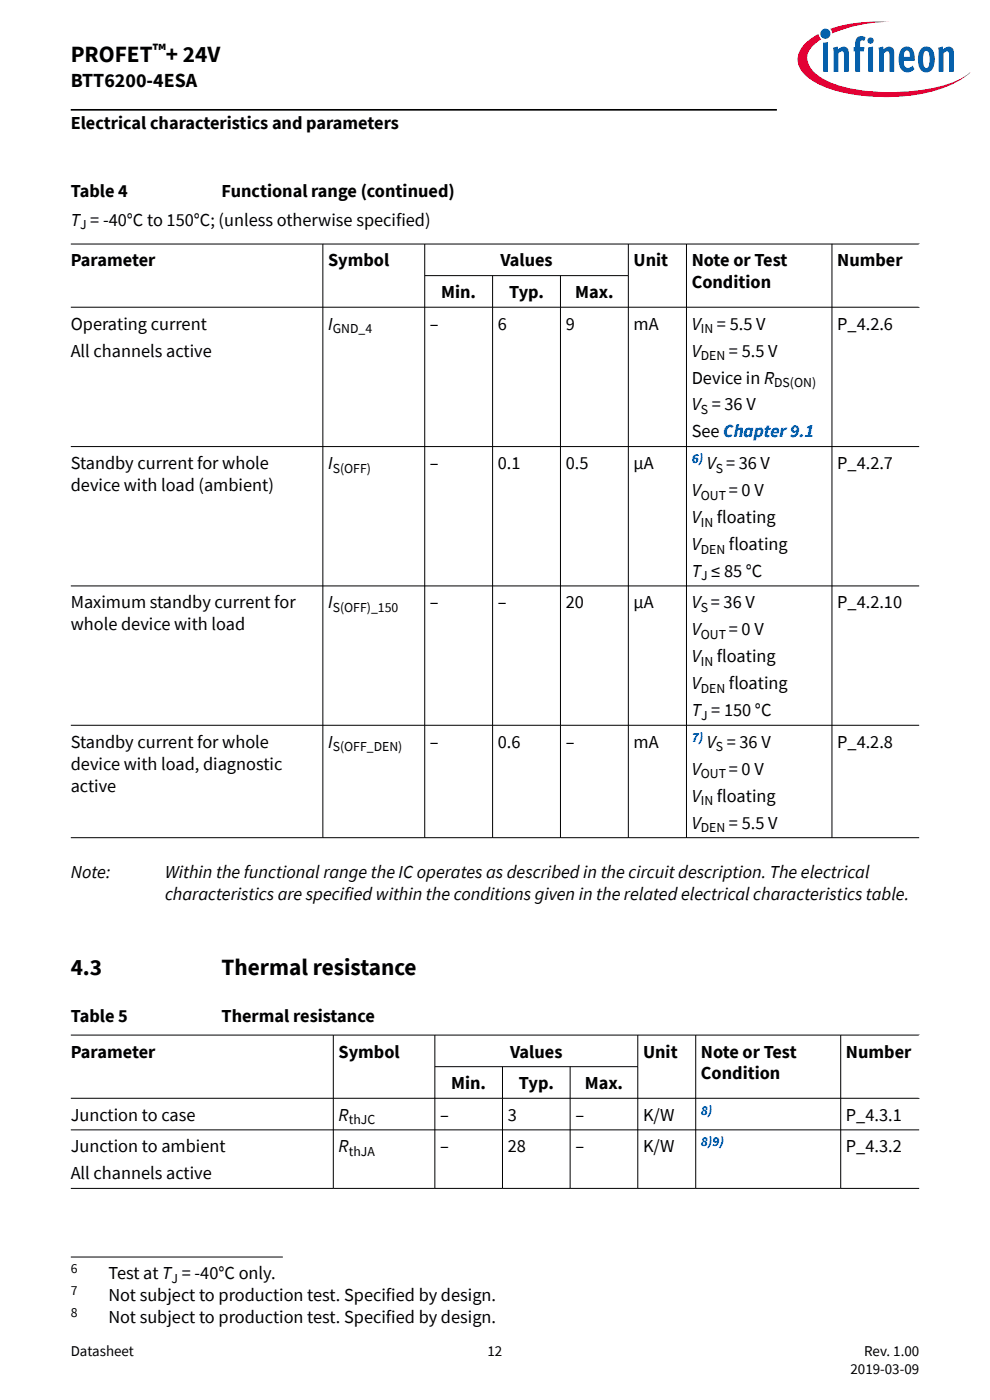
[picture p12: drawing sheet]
<svg xmlns="http://www.w3.org/2000/svg" width="210mm" height="297mm" viewBox="0 0 210 297" stroke-linecap="round" stroke-linejoin="round" font-family="sans-serif">
<defs><g id="words">
<g font-size="4.9">
<text x="15" y="13.2">PROFET + 24V</text>
<text x="15" y="206.7">4.3</text>
<text x="47" y="206.7">Thermal resistance</text>
</g>
<text font-size="4.2" x="15" y="18.5">BTT6200-4ESA</text>
<text font-size="4.1" x="32.4" y="12">™</text>
<g font-size="3.9">
<text x="15" y="27.3">Electrical characteristics and parameters</text>
<text x="15" y="41.8">Table 4</text>
<text x="47" y="41.8">Functional range (continued)</text>
<text x="15" y="47.9">T = -40°C to 150°C; (unless otherwise specified)</text>
<text x="15" y="56.5">Parameter</text>
<text x="69.6" y="56.5">Symbol</text>
<text x="106.1" y="56.5">Values</text>
<text x="134.4" y="56.5">Unit</text>
<text x="146.7" y="56.5">Note or Test</text>
<text x="177.6" y="56.5">Number</text>
<text x="93.6" y="63.2">Min.</text>
<text x="108" y="63.2">Typ.</text>
<text x="122" y="63.2">Max.</text>
<text x="146.7" y="61.2">Condition</text>
<text x="15" y="69.9">Operating current</text>
<text x="69.6" y="69.9">I</text>
<text x="91.2" y="69.9">–</text>
<text x="105.6" y="69.9">6</text>
<text x="120" y="69.9">9</text>
<text x="134.4" y="69.9">mA</text>
<text x="146.7" y="69.9">V</text>
<text x="152.1" y="69.9">= 5.5 V</text>
<text x="177.6" y="69.9">P_4.2.6</text>
<text x="15" y="75.7">All channels active</text>
<text x="146.7" y="75.7">V</text>
<text x="154.6" y="75.7">= 5.5 V</text>
<text x="146.7" y="81.4">Device in R</text>
<text x="146.7" y="87.1">V = 36 V</text>
<text x="146.7" y="92.8">See Chapter 9.1</text>
<text x="15" y="99.5">Standby current for whole</text>
<text x="69.6" y="99.5">I</text>
<text x="91.2" y="99.5">–</text>
<text x="105.6" y="99.5">0.1</text>
<text x="120" y="99.5">0.5</text>
<text x="134.4" y="99.5">µA</text>
<text x="150" y="99.5">V = 36 V</text>
<text x="177.6" y="99.5">P_4.2.7</text>
<text x="15" y="104.2">device with load (ambient)</text>
<text x="146.7" y="105.2">V</text>
<text x="154.6" y="105.2">= 0 V</text>
<text x="146.7" y="110.9">V</text>
<text x="152.1" y="110.9">floating</text>
<text x="146.7" y="116.6">V</text>
<text x="154.6" y="116.6">floating</text>
<text x="146.7" y="122.4">T ≤ 85 °C</text>
<text x="15" y="129.1">Maximum standby current for</text>
<text x="69.6" y="129.1">I</text>
<text x="91.2" y="129.1">–</text>
<text x="105.6" y="129.1">–</text>
<text x="120" y="129.1">20</text>
<text x="134.4" y="129.1">µA</text>
<text x="146.7" y="129.1">V = 36 V</text>
<text x="177.6" y="129.1">P_4.2.10</text>
<text x="15" y="133.7">whole device with load</text>
<text x="146.7" y="134.8">V</text>
<text x="154.6" y="134.8">= 0 V</text>
<text x="146.7" y="140.5">V</text>
<text x="152.1" y="140.5">floating</text>
<text x="146.7" y="146.2">V</text>
<text x="154.6" y="146.2">floating</text>
<text x="146.7" y="151.9">T = 150 °C</text>
<text x="15" y="158.6">Standby current for whole</text>
<text x="69.6" y="158.6">I</text>
<text x="91.2" y="158.6">–</text>
<text x="105.6" y="158.6">0.6</text>
<text x="120" y="158.6">–</text>
<text x="134.4" y="158.6">mA</text>
<text x="149.9" y="158.6">V = 36 V</text>
<text x="177.6" y="158.6">P_4.2.8</text>
<text x="15" y="163.3">device with load, diagnostic</text>
<text x="15" y="167.9">active</text>
<text x="146.7" y="164.3">V</text>
<text x="154.6" y="164.3">= 0 V</text>
<text x="146.7" y="170.1">V</text>
<text x="152.1" y="170.1">floating</text>
<text x="146.7" y="175.8">V</text>
<text x="154.6" y="175.8">= 5.5 V</text>
<text x="15" y="186.3">Note:</text>
<text x="35" y="191">characteristics are specified within the conditions given in the related electrical characteristics table.</text>
<text x="35" y="186.3">Within the functional range the IC operates as described in the circuit description. The electrical</text>
<text x="15" y="216.8">Table 5</text>
<text x="47" y="216.8">Thermal resistance</text>
<text x="15" y="224.3">Parameter</text>
<text x="71.8" y="224.3">Symbol</text>
<text x="108.2" y="224.3">Values</text>
<text x="136.4" y="224.3">Unit</text>
<text x="148.7" y="224.3">Note or Test</text>
<text x="179.4" y="224.3">Number</text>
<text x="95.7" y="231.1">Min.</text>
<text x="110" y="231.1">Typ.</text>
<text x="124.1" y="231.1">Max.</text>
<text x="148.7" y="229">Condition</text>
<text x="15" y="237.8">Junction to case</text>
<text x="71.8" y="237.8">R</text>
<text x="93.4" y="237.8">–</text>
<text x="107.7" y="237.8">3</text>
<text x="122" y="237.8">–</text>
<text x="136.4" y="237.8">K/W</text>
<text x="179.4" y="237.8">P_4.3.1</text>
<text x="15" y="244.5">Junction to ambient</text>
<text x="71.8" y="244.5">R</text>
<text x="93.3" y="244.5">–</text>
<text x="107.7" y="244.5">28</text>
<text x="122" y="244.5">–</text>
<text x="136.4" y="244.5">K/W</text>
<text x="179.4" y="244.5">P_4.3.2</text>
<text x="15" y="250.2">All channels active</text>
<text x="23" y="276">Not subject to production test. Specified by design.</text>
<text x="23" y="271.3">Test at T = -40°C only.</text>
<text x="23" y="280.6">Not subject to production test. Specified by design.</text>
</g>
<g font-size="3.2">
<text x="15" y="287.7">Datasheet</text>
<text x="103.4" y="287.7">12</text>
<text x="183.3" y="287.7">Rev. 1.00</text>
<text x="180.4" y="291.5">2019-03-09</text>
</g>
<g font-size="2.9">
<text x="17" y="48.7">J</text>
<text x="70.6" y="70.7">GND_4</text>
<text x="148.7" y="70.7">IN</text>
<text x="148.7" y="76.4">DEN</text>
<text x="164.2" y="82.1">DS(ON)</text>
<text x="148.7" y="87.9">S</text>
<text x="70.6" y="100.3">S(OFF)</text>
<text x="151.9" y="100.3">S</text>
<text x="148.7" y="106">OUT</text>
<text x="148.7" y="111.7">IN</text>
<text x="148.7" y="117.4">DEN</text>
<text x="148.7" y="123.1">J</text>
<text x="70.6" y="129.8">S(OFF)_150</text>
<text x="148.7" y="129.8">S</text>
<text x="148.7" y="135.6">OUT</text>
<text x="148.7" y="141.3">IN</text>
<text x="148.7" y="147">DEN</text>
<text x="148.7" y="152.7">J</text>
<text x="70.6" y="159.4">S(OFF_DEN)</text>
<text x="151.8" y="159.4">S</text>
<text x="148.7" y="165.1">OUT</text>
<text x="148.7" y="170.8">IN</text>
<text x="148.7" y="176.5">DEN</text>
<text x="74" y="238.5">thJC</text>
<text x="74" y="245.2">thJA</text>
<text x="15" y="274.7">7</text>
<text x="15" y="270">6</text>
<text x="36.4" y="272.1">J</text>
<text x="15" y="279.3">8</text>
</g>
<g font-size="2.9" fill="#00f">
<text x="146.7" y="98.2">6)</text>
<text x="146.7" y="157.3">7)</text>
<text x="148.7" y="236.5">8)</text>
<text x="148.7" y="243.2">8)9)</text>
</g>
</g></defs>
<path d="M15 36h180M195 51.7v13.5M15 210.9h180M195 219.5v13.5" fill="none" stroke="#fff" stroke-width=".21"/>
<g fill="none" stroke="#000" stroke-width=".21">
<path d="M15 51.8h180.1M68.5 51.7v126.1M90.1 51.7v126.1M90.1 58.5h43.2M104.5 58.5v119.3M118.9 58.5v119.3M133.3 51.7v126.1M145.6 51.7v126.1M176.5 51.7v126.1M15 65.2h180.1M15 94.7h180M15 124.3h180"/>
<path d="M15 153.9h180M15 177.7h180M15 219.6h180.1M70.7 219.5v32.7M92.2 219.5v32.7M135.3 219.5v32.7M147.6 219.5v32.7M178.3 219.5v32.7M15 233h180.1M15 239.7h180M92.2 226.3h43.1M106.6 226.3v25.9"/>
<path d="M120.9 226.3v25.9M15 252.1h180M15 266.7h45"/>
</g>
<path d="M170.6 9.4a4.3 4.3 0 0 0 .2 6.5 20.6 20.6 0 0 0 11.4 4.3 36.7 36.7 0 0 0 20-2.4l1-.5a7.5 7.5 0 0 0 2.6-2 18.5 18.5 0 0 1-9 3.6 44.8 44.8 0 0 1-19.2-.9 10.3 10.3 0 0 1-5.8-3.8 3.5 3.5 0 0 1 1.1-4.9l1.3-1-.4-.5-.2-.6a11 11 0 0 0-3 2.2zM176.1 6.1l.4 1a31.9 31.9 0 0 1 12.3-2.5 31.5 31.5 0 0 0-12.7 1.5z" fill-rule="evenodd" fill="#e30034"/>
<path d="M199 10.1l.1 5.1h1v-3.8a.76 .76 0 0 1 1.1-.4l.1 4.2h1v-4a1.2 1.2 0 0 0-.8-1.3 1.2 1.2 0 0 0-1.4 .6l-.2-.6zM196.1 10.9l.4-.1a1.38 1.38 0 0 1 .7 1.8v.4a1.29 1.29 0 0 1-.7 1.4 1.48 1.48 0 0 1-.7-1.8v-.9zM195.6 10.2a4 4 0 0 0-.1 4.8 1.66 1.66 0 0 0 2.7-1.3l.1-.5a2.89 2.89 0 0 0-1.4-3.3l-.9 .1zM191.9 10.9a.65 .65 0 0 1 .9 0 .65 .65 0 0 1 .2 .8v.4h-1.3zM191.4 10.3a3.9 3.9 0 0 0 .2 4.8 1.87 1.87 0 0 0 2.4-.4l-.4-.8a1.04 1.04 0 0 1-1.4 .4 1.04 1.04 0 0 1-.5-1.3l2.3-.1a2.63 2.63 0 0 0-1.3-3 1.49 1.49 0 0 0-1.3 .4zM186.3 10.1l.2 5.1h1v-3.8a.76 .76 0 0 1 1.1-.4l.1 4.2h1v-4a1.2 1.2 0 0 0-.8-1.3 1.2 1.2 0 0 0-1.5 .6l-.1-.6zM184 8.6a.67 .67 0 0 0 1.3 0 .67 .67 0 0 0-1.3 0zM184.2 10v5.2h1v-5.3zM181.9 7.9a2.44 2.44 0 0 0-.5 2.1h-.3v.9h.3v4.3h1v-4.3h.8l.2-.9h-1l.1-1.1a.5 .5 0 0 1 .8-.2l.3-.8-.2-.1-.7-.1zM176.7 10.1l.1 5.1h1v-3.8a.76 .76 0 0 1 1.1-.4l.1 4.2h1v-4a1.2 1.2 0 0 0-.8-1.3 1.2 1.2 0 0 0-1.4 .6l-.1-.6zM174.6 9.1v6.1h1v-6.3zM174 7.2a1.1 1.1 0 0 0 2.2 0 1.1 1.1 0 0 0-2.2 0z" fill-rule="evenodd" fill="#005da9"/>
<path d="M15 23.3h149.8" fill="none" stroke="#000" stroke-width=".35"/>
<use href="#words"/>
</svg>
